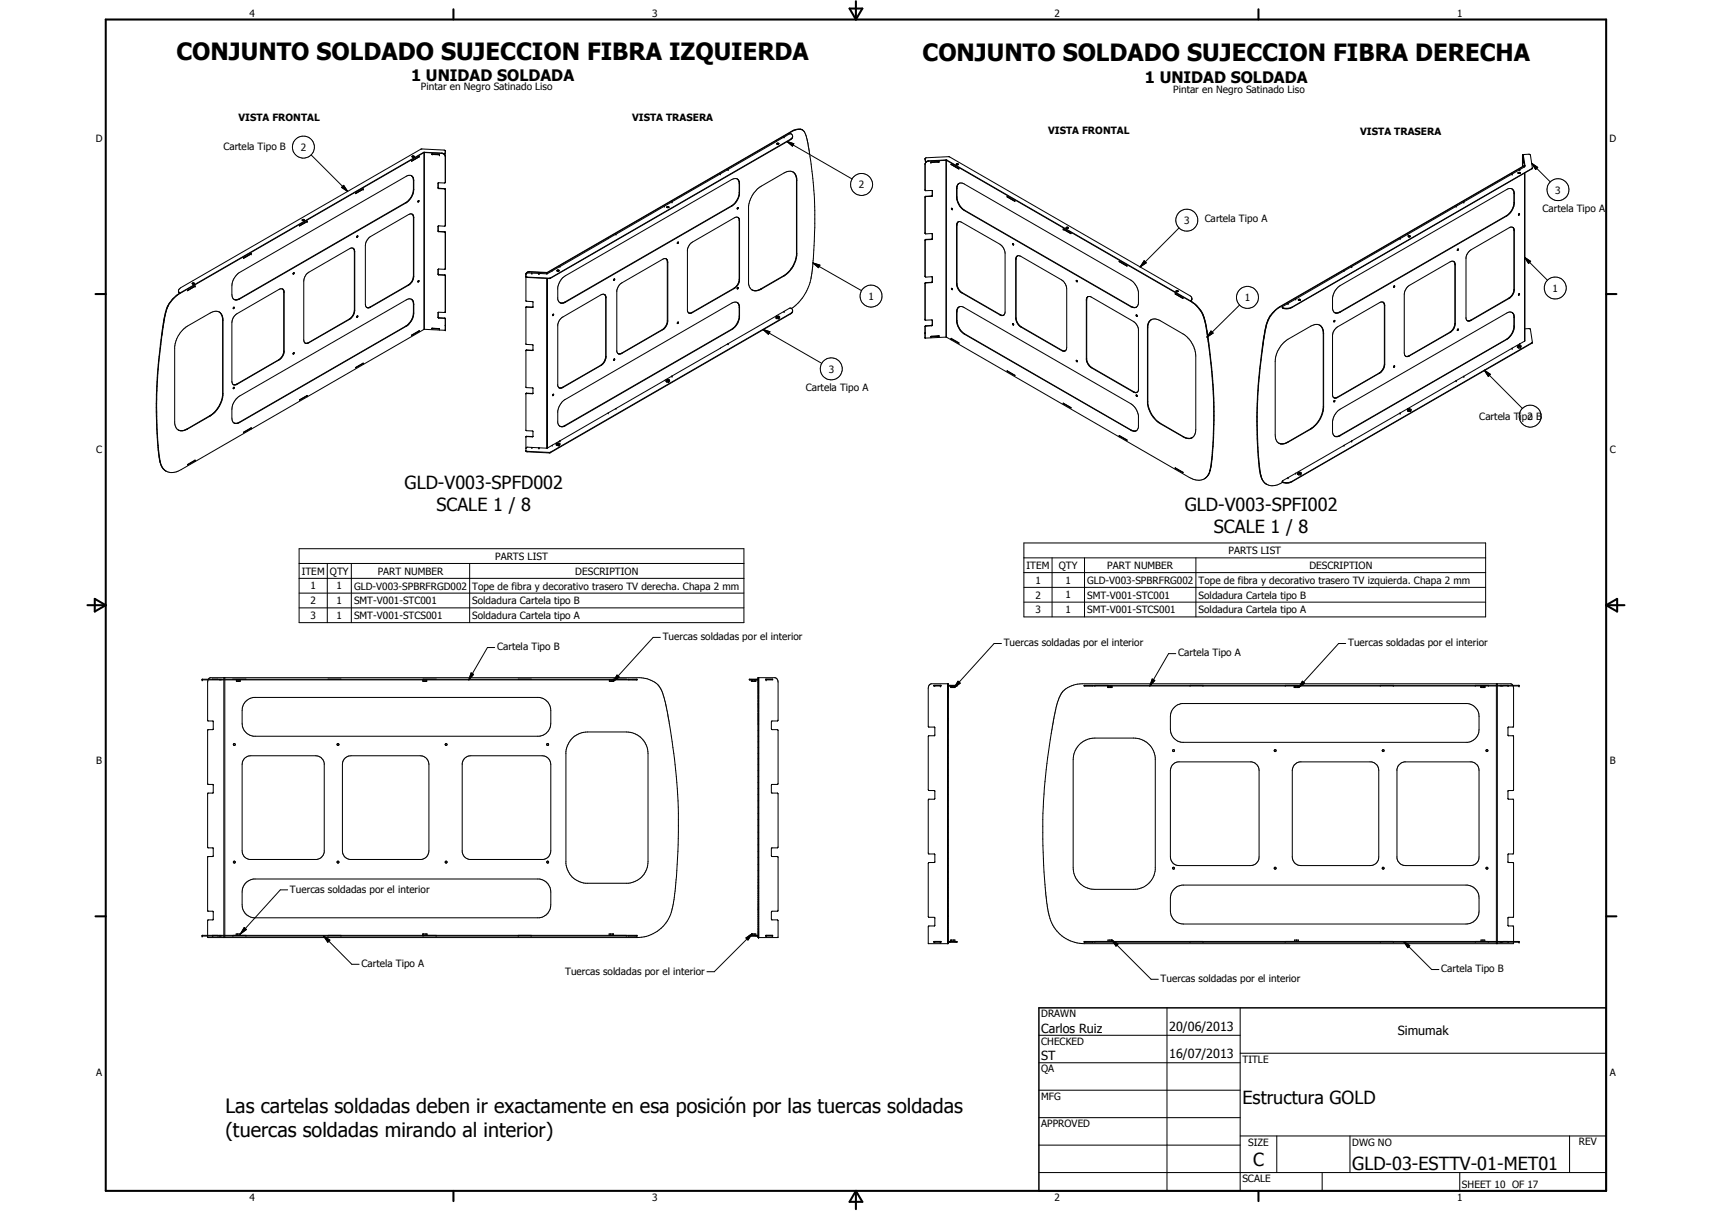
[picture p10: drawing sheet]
<svg xmlns="http://www.w3.org/2000/svg" width="594mm" height="420mm" viewBox="0 0 594 420" stroke-linecap="round" stroke-linejoin="round" font-family="sans-serif">
<defs><g id="words">
<g font-size="8.2">
<text x="61.2" y="20.7">CONJUNTO SOLDADO SUJECCION FIBRA IZQUIERDA</text>
<text x="320.1" y="21.3">CONJUNTO SOLDADO SUJECCION FIBRA DERECHA</text>
</g>
<g font-size="6.9">
<text x="78.2" y="386.3">Las cartelas soldadas deben ir exactamente en esa posición por las tuercas soldadas</text>
<text x="78.2" y="394.5">(tuercas soldadas mirando al interior)</text>
</g>
<g font-size="6.3">
<text x="140.4" y="169.7">GLD-V003-SPFD002</text>
<text x="151.5" y="177.2">SCALE 1 / 8</text>
<text x="411.1" y="177.3">GLD-V003-SPFI002</text>
<text x="421.2" y="184.8">SCALE 1 / 8</text>
<text x="431.1" y="383.1">Estructura GOLD</text>
<text x="434.8" y="404.7">C</text>
<text x="469.2" y="406">GLD-03-ESTTV-01-MET01</text>
</g>
<g font-size="5.5">
<text x="142.7" y="28">1 UNIDAD SOLDADA</text>
<text x="397.3" y="28.7">1 UNIDAD SOLDADA</text>
</g>
<g font-size="4.4">
<text x="361.3" y="358.4">Carlos Ruiz</text>
<text x="405.7" y="357.7">20/06/2013</text>
<text x="485" y="359.2">Simumak</text>
<text x="361.3" y="367.9">ST</text>
<text x="405.7" y="367.2">16/07/2013</text>
</g>
<g font-size="3.5">
<text x="86.6" y="5.8">4</text>
<text x="226.3" y="5.8">3</text>
<text x="365.9" y="5.8">2</text>
<text x="505.6" y="5.8">1</text>
<text x="146.1" y="31.4">Pintar en Negro Satinado Liso</text>
<text x="407.1" y="32.3">Pintar en Negro Satinado Liso</text>
<text x="82.7" y="42">VISTA FRONTAL</text>
<text x="219.3" y="42.1">VISTA TRASERA</text>
<text x="363.7" y="46.5">VISTA FRONTAL</text>
<text x="472" y="47">VISTA TRASERA</text>
<text x="33.3" y="49.4">D</text>
<text x="77.5" y="52.2">Cartela Tipo B</text>
<text x="104.4" y="52.4">2</text>
<text x="558.5" y="49.4">D</text>
<text x="298" y="65.3">2</text>
<text x="539.7" y="67.1">3</text>
<text x="410.9" y="77.7">3</text>
<text x="418" y="76.9">Cartela Tipo A</text>
<text x="535.2" y="73.4">Cartela Tipo A</text>
<text x="538.7" y="101.2">1</text>
<text x="301.3" y="104.1">1</text>
<text x="431.9" y="104.5">1</text>
<text x="287.6" y="129.3">3</text>
<text x="279.6" y="135.6">Cartela Tipo A</text>
<text x="513.3" y="145.6">Cartela Tipo B</text>
<text x="530" y="145.7">2</text>
<text x="33.4" y="157.3">C</text>
<text x="558.6" y="157.3">C</text>
<text x="171.9" y="194.3">PARTS LIST</text>
<text x="356.2" y="197.4">ITEM</text>
<text x="367.4" y="197.4">QTY</text>
<text x="384.3" y="197.4">PART NUMBER</text>
<text x="426.3" y="192.3">PARTS LIST</text>
<text x="454.4" y="197.4">DESCRIPTION</text>
<text x="104.7" y="199.3">ITEM</text>
<text x="114.5" y="199.4">QTY</text>
<text x="131.1" y="199.3">PART NUMBER</text>
<text x="199.6" y="199.4">DESCRIPTION</text>
<text x="359.3" y="202.5">1</text>
<text x="369.8" y="202.5">1</text>
<text x="377.2" y="202.5">GLD-V003-SPBRFRG002</text>
<text x="415.9" y="202.6">Tope de fibra y decorativo trasero TV izquierda. Chapa 2 mm</text>
<text x="107.7" y="204.5">1</text>
<text x="107.7" y="209.7">2</text>
<text x="116.8" y="204.5">1</text>
<text x="116.8" y="209.6">1</text>
<text x="122.8" y="204.6">GLD-V003-SPBRFRGD002</text>
<text x="122.8" y="209.7">SMT-V001-STC001</text>
<text x="163.9" y="204.6">Tope de fibra y decorativo trasero TV derecha. Chapa 2 mm</text>
<text x="163.9" y="209.7">Soldadura Cartela tipo B</text>
<text x="359.3" y="207.7">2</text>
<text x="369.8" y="207.6">1</text>
<text x="377.2" y="207.7">SMT-V001-STC001</text>
<text x="415.9" y="207.7">Soldadura Cartela tipo B</text>
<text x="107.7" y="214.8">3</text>
<text x="116.8" y="214.8">1</text>
<text x="122.8" y="214.8">SMT-V001-STCS001</text>
<text x="163.9" y="214.8">Soldadura Cartela tipo A</text>
<text x="359.3" y="212.8">3</text>
<text x="369.8" y="212.8">1</text>
<text x="377.2" y="212.8">SMT-V001-STCS001</text>
<text x="415.9" y="212.8">Soldadura Cartela tipo A</text>
<text x="172.5" y="225.6">Cartela Tipo B</text>
<text x="230" y="222.1">Tuercas soldadas por el interior</text>
<text x="348.3" y="224.2">Tuercas soldadas por el interior</text>
<text x="408.8" y="227.8">Cartela Tipo A</text>
<text x="467.8" y="224.2">Tuercas soldadas por el interior</text>
<text x="33.4" y="265.2">B</text>
<text x="558.6" y="265.2">B</text>
<text x="100.6" y="309.7">Tuercas soldadas por el interior</text>
<text x="125.4" y="335.5">Cartela Tipo A</text>
<text x="196.1" y="338.1">Tuercas soldadas por el interior</text>
<text x="402.8" y="340.7">Tuercas soldadas por el interior</text>
<text x="500.1" y="337.4">Cartela Tipo B</text>
<text x="361.3" y="353">DRAWN</text>
<text x="361.3" y="362.5">CHECKED</text>
<text x="431.1" y="368.7">TITLE</text>
<text x="33.4" y="373.2">A</text>
<text x="361.3" y="372.1">QA</text>
<text x="558.6" y="373.2">A</text>
<text x="361.3" y="381.6">MFG</text>
<text x="361.3" y="391.1">APPROVED</text>
<text x="433.1" y="397.5">SIZE</text>
<text x="469.2" y="397.5">DWG NO</text>
<text x="547.9" y="397.4">REV</text>
<text x="431.1" y="410.2">SCALE</text>
<text x="507.3" y="412.3">SHEET 10 OF 17</text>
<text x="86.6" y="416.7">4</text>
<text x="226.3" y="416.7">3</text>
<text x="365.9" y="416.7">2</text>
<text x="505.6" y="416.7">1</text>
</g>
</g></defs>
<g fill="none" stroke="#000" stroke-width=".35">
<path d="M107.9 53.7l12.7 12.7M142.8 55.8l2.7-1.5zM143 54.4h.7M143 54.4l.2-.3h.4l.1 .3M143.2 54.5h.3M145.5 54.4h.1M147 52.9l.1 .1M147 52.9l-84.7 48.9M147.1 53v61.3M147.1 53l-84.7 48.9M147.3 52.9l6 .3M147.3 52.9v61.4"/>
<path d="M147.3 52.9l-.2 .1M147.3 52.8l6 .3M147.3 52.8v.1M147.3 52.8l-.3 .1M149.9 53.5l.1 .1M152.4 53.5v.1M152.4 53.6h.1M152.5 53.6l-2.6-.2 .1 .2M152.5 53.6h-2.5M153.3 53.1l.9 .4M153.3 53.2l.9 .4 .3 .7M153.3 53.1v.1"/>
<path d="M154.2 53.5l.4 .7M154.4 53.3l-.2 .2M154.4 53.4l.2-1.1-.5-.2-8.1-.3-83.4 48.1a1.07 1.07 0 0 0-.3 1.7M154.4 53.4l-.1 .2M154.5 54.3v9M154.6 54.2v9l-.3 .3h-2.2M154.6 54.2l-.1 .1M154.6 52.4l-.2 1M269.4 49.1l-55.7 32.1M269.4 49.1h.1M269.5 49.9h.7M269.6 49.9l.3-.3 .3 .3"/>
<path d="M269.6 49.9l.4 .1M269.7 50h.4M270.2 49.9l-.2 .1M272.1 47.5l-2.7 1.6M272.1 47.6l1.8-1.1a1.02 1.02 0 0 1 1.2 .8 1.02 1.02 0 0 1-.8 1.2M272.1 47.5v.1M273 49.1l2.5 .8-.5 .8zM273 49.1l22.7 13M274.3 48.3v.2M274.3 48.5l-83.3 48.1M274.3 48.3l-83.3 48.1M274.6 45.6l.1 .1"/>
<path d="M274.6 45.6l-84.7 48.9M274.7 45.7l-84.7 48.9M275 47.4l-.7 .9M275.2 59.6l.3 .3M275.2 59.7a3.3 3.3 0 0 0-3.1 .3l-7.9 4.6a9.6 9.6 0 0 0-4.4 7.2v26.5a2.75 2.75 0 0 0 1.5 2.5M275.4 59.9l.6 .6 .5 1.6v26.5a9.8 9.8 0 0 1-4.4 7.1M278.3 45l-1.9-.1-1.8 .7M278.3 45l.8 .6 .4 .9 .9 3.3a158.1 158.1 0 0 1 2.3 23.3v5.9l-.5 10.8a26.3 26.3 0 0 1-3.4 13.1 15.1 15.1 0 0 1-4.1 4.1M278.3 45a4.3 4.3 0 0 0-3.6 .7M278.3 45l.2 .1M321 56.9v9.1l.2 .2M321 55.1l.2 .9"/>
<path d="M321.1 56l-.1-1 .5-.3 8-.3 83.4 48.2a1.15 1.15 0 0 1 .4 1.9M321.1 56l.2 .3M321.2 56l.2 .1M321.2 56.3l-.2 .7M321.4 56.1l-.2 .2M322.3 55.8l-.9 .3M322.3 55.9l-.9 .4-.4 .5M322.3 55.8v.1M323.4 56.2l2.4-.2-.3 .3M323.4 56.2h.1M323.4 56.2l-.4 .2 2.5-.1M325.5 56.1h.3"/>
<path d="M325.5 56.1v.2M325.5 56.1l-2.5 .2M328.2 55.5l-5.9 .3M328.2 55.5v61.5M328.2 55.5h.3M328.4 55.6l-6.1 .3M328.4 55.6v61.4M328.4 55.6l84.7 49M328.5 55.5l-.1 .1M328.5 55.5l84.8 49M330.1 56.9l2.6 1.7zM331.8 57.1h.7"/>
<path d="M332 57.1v.1M332 57.1h.4M332.4 57.1v.1M528.4 53.7l.2 .1M528.4 53.7l-.1 4.1M528.4 53.7l-.1 .1M528.4 53.7v.2M528.4 53.9h.2M528.4 53.9l.5 3.5M528.5 54.9h.1M528.5 54.9v-.2l.2 1.6M528.6 53.8l1.9-.3 .5 .2 .7 4.5"/>
<path d="M528.6 53.8v.1M528.6 53.9l.6 3.5M528.7 56.3v.2v-.2M528.7 56.2v.1M528.7 56.3h.1M528.9 57.4l.1 .1M528.9 57.4l-84.7 48.9M528.9 57.4h.1M528.9 57.4h.3M529 57.9l-23.7 13.7M529 57.9h.1M529 57.5v.4"/>
<path d="M529 57.5l-84.7 48.9M529.2 57.4l-.2 .1M529.2 57.4l-.2 .5M531.5 56.6l2.1 1.5-.7 .7zM531.5 56.6l6.5 6.5M531.6 58.5v.1M531.6 58.5l-83.3 48.1M531.6 58.6l-83.3 48.1M531.7 58.3l-.1 .3M531.7 58.2l-.1 .3M103.9 78.2l2.7-1.5zM104.9 76.4h.7"/>
<path d="M105 76.5h.1M105.1 76.4l-.1 .1M105.1 76.4h.3M105.4 76.4v.1M105.4 76.5h.1M105.6 76.4l-.2-.3-.5 .1v.3h.5M105.6 76.4l-.2 .1M118.5 65l.7-.7 1.4 2.1zM119.2 64.3l1.4 2.1-2.1-1.4zM123.4 67l2.6-1.5zM140.8 70.3l.2 .1M140.8 70.3l-57.8 33.4"/>
<path d="M141 70.4l-57.9 33.4M143 61.1l.5 1.5M143 74.3l-1.2 .1-13.2 7.7a4.2 4.2 0 0 0-1.8 3v20.5l.4 1.1M143 74.3l.2 .1M143 74.3l.4 .4 .2 .8M143.3 74.6l.2 .8M143.5 65.7a5.8 5.8 0 0 1-2.7 4.6M143.5 65.7l.1 .1M143.5 62.6l.1 .1M143.5 62.6v3.1M143.5 75.4v20.4M143.5 75.4l.1 .1"/>
<path d="M143.6 65.8a5.9 5.9 0 0 1-2.6 4.6M143.6 62.7a1.6 1.6 0 0 0-.8-1.7 1.6 1.6 0 0 0-1.8 .2l-57.9 33.3a6 6 0 0 0-2.6 4.6l.1 3.8 .3 .8 .5 .3M143.6 62.7v3.1M143.6 75.5v20.4M145.2 69.6l-.2 .4M145.2 69.6l.1 .4h-.3M152 63.5v1.7M152 78.5v1.7M152 65.2l.3 .2M152.1 63.5v1.7M152.1 78.5v1.7l.2 .1M152.1 65.2l.2 .1"/>
<path d="M152.1 65.1l-.1 .1M152.1 63.5l-.1 .1M152.3 65.3v.1M152.3 65.3l2 .1M152.3 65.4l2 .1M154.3 65.5l.2 .2M154.3 65.4l.3 .3M154.3 65.4v.1M154.5 65.7l.1 12.4M154.6 65.7v12.5M154.6 78.2l-.3 .3-2.1-.1-.2 .2M154.6 65.7h-.1"/>
<path d="M231.4 71.9h.7M231.4 71.9l.4-.3 .3 .3M231.5 71.9h.6M231.5 71.9h-.1M231.6 72.1h.3M253.8 71.4a6.1 6.1 0 0 0 2.7-4.2v-3.8a1.48 1.48 0 0 0-.9-1.4 1.48 1.48 0 0 0-1.6 .3l-57.8 33.4a5.9 5.9 0 0 0-2.7 4.2l.1 4.1 .6 .9M253.8 71.4l.2 .1M253.8 71.4l-57.8 33.4M254 71.5l-57.8 33.4M255.8 62.1l.8 1v4.2a5.8 5.8 0 0 1-2.6 4.2M256.1 72l-.3 .4M256.1 72h.1"/>
<path d="M256.1 75.4l.4 .8v21l-.6 1.6-1.2 1.2M256.1 72l.1 .3-.4 .1M256.5 63.8h.1M256.5 66.8l.1 .1M256.5 76.5l.1 .1M275.7 60.1l.7 1.9v26.5a9.9 9.9 0 0 1-4.4 7.1M276.4 62.5h.1M321 68.2v12.8M321.1 68.3l-.1 .2M321.2 66.2h.1M321.3 68.1v.1M321.3 68.1l-.3 .1"/>
<path d="M321.3 66.2l2.2 .1M321.3 68.2l-.2 .1M323.3 68v.1M323.3 68l-2 .1M323.3 68.1l-2 .1M323.5 68l-.2 .1M323.5 68h.1M323.5 67.8v.1M323.5 66.3v1.6l-.2 .1M323.5 67.9v.1M323.5 66.3v1.6M330.2 72.3v.2l.3 .2"/>
<path d="M330.2 72.3h.1M330.3 72.3l.2 .4M331.9 65.4v3.1M331.9 78.1v20.5M331.9 68.5a6.2 6.2 0 0 0 2.7 4.5M332.1 65.3l-.2 .1M332.1 68.4l-.2 .1M332.1 78.1h-.2M332.4 77.1l-.3 .7v21l.6 1.6 1.1 1.1M332.4 77l.6-.1 .7 .2 13.3 7.7a4.1 4.1 0 0 1 1.8 3v20.4l-.5 1.1M332.5 77l-.6 1.1M332.6 63.8l-.5 1.1v3.8l.5 1.7a5.5 5.5 0 0 0 2.1 2.5"/>
<path d="M332.6 63.8l.5-.3 1.2 .2 58.1 33.5a6.2 6.2 0 0 1 2.6 4.2v4.2l-.6 .9M332.6 63.8l-.5 .6-.2 1M332.8 63.6l-.2 .2M334.6 73l57.8 33.4M334.7 72.9l57.9 33.4M334.7 72.9l-.1 .1M349.5 68.2l2.7 1.6zM349.5 68.3h.1M369 79.4l2.6 1.7zM370 79.1a.34 .34 0 0 1 .3-.3 .34 .34 0 0 1 .4 .3M370 79.1l.5 .1M370.2 79l.5 .1"/>
<path d="M370.2 79.1l-.1 .1M370.5 79.1h-.5M370.5 79.1h.1M370.5 79.1v.1M370.7 79.1l-.2 .1M409.1 79.1l-13.5 13.5M505.3 71.6h.1M505.3 71.6l-16.8 9.7M522.7 74.8l-57.8 33.4M522.7 74.8l.2 .1M522.9 74.9l-57.9 33.4M524.8 65.7l-.5-.3-1.2 .2-58.1 33.5a6 6 0 0 0-2.6 4.2v3.8a1.58 1.58 0 0 0 .9 1.5 1.58 1.58 0 0 0 1.7-.3"/>
<path d="M524.8 65.7l.5 .6 .2 .6v3.8a5.8 5.8 0 0 1-2.6 4.2M524.8 65.7l.2 .1M524.9 78.9l.6 .9v21l-.6 1.6-1.2 1.1M524.9 78.9l-1.2 .1-13.2 7.7a4 4 0 0 0-1.8 2.7v21l.4 .9M524.9 78.9l.3 .2M525 65.9l.3 .9v3.9a5.8 5.8 0 0 1-2.6 4.1M525.2 79.2l.1 21.5a3.8 3.8 0 0 1-1.7 2.7M525.3 67.2l.2 .1M525.3 70.3l.2 .1M525.3 80l.2 .1M526.8 60.1l.4-.3 .3 .3M526.8 60.1h.7"/>
<path d="M526.9 74.6l.1 .1M527 60.2h.4M527 74.7h.1M527.2 74.2l-.3 .4M527.2 74.2l-.2 .5M529 60.1v58.3M529.2 60v58.2l-40.7 23.6M66.7 98.4h.7M66.7 98.4l.2 .2M66.7 98.4l.2-.2 .5 .2M66.9 98.5v.1M66.9 98.4v.1"/>
<path d="M66.9 98.4l.4 .2M67.3 98.5l-.4 .1M67.4 98.4l-.1 .1M67.7 99.3l-2.6 1.5M84.5 89.5l2.7-1.6-2.7 1.8zM87.2 88.1l-2.7 1.5M101.9 94.6l.1 .1M101.9 94.6l-.1 .5M101.9 94.6h.1M102 94.7l-.3 .3M102 94.6l.1 .1M102.1 94.7l-.3 .4"/>
<path d="M122.5 86.1l-1.2 .2-14.1 8.1a4.2 4.2 0 0 0-1.8 3.1v20.4l.4 1.1M122.5 86.1l.3 .3M122.5 86.1l.4 .4 .2 .8M122.8 86.4l.2 .8M123 87.2v20.4M123 87.2l.1 .1M123.1 87.3v20.4M124 81.8l-.2 .5M124 81.8l.1 .4h-.3M124 81.8l-.2 .4M141.7 98.8l-13.3 7.7M141.7 98.8l.1 .1"/>
<path d="M141.8 98.9l-13.2 7.7M143.5 95.8l.1 .1M143.5 95.8a3.7 3.7 0 0 1-1.8 3M143.6 95.9a3.7 3.7 0 0 1-1.8 3M145.2 97.3l-.2 .5M145.2 97.3l.1 .4-.3 .1M152 93.5v1.7M152 95.2l.3 .2M152 80.2l.3 .2M152.1 93.5v1.6M152.1 95.1l.2 .2M152.1 93.5h-.1"/>
<path d="M152.1 95l-.1 .2M152.1 80.1l-.1 .1M152.3 80.3v.1M152.3 95.3v.1M152.3 80.3l2 .1M152.3 95.3l2 .1M152.3 95.4l2 .1M152.3 80.4l2 .1M154.3 95.5l.2 .2M154.3 80.5l.2 .2M154.3 80.4l.2 .1M154.3 95.4l.3 .2"/>
<path d="M154.3 95.4v.1M154.3 80.4v.1M154.5 80.5h.1M154.5 80.5l.1 .1M154.5 80.7l.1 12.4M154.5 95.7v12.5M154.6 95.6l-.1 .1M154.6 80.6v12.6M154.6 95.6v12.5M154.6 93.2l-.3 .2-2.2 .1M154.6 80.6l-.1 .1M182.4 95.9l.1 .1"/>
<path d="M182.5 96.1v8.3l2.4 .3v1.9l-.2 .1M182.5 96.1l.4 .2M182.5 96l.4 .1M182.9 96.1v.2M182.9 96.3l7.7 .3M182.9 96.1l7.7 .4M183.7 94.2l-.7 .2a1.02 1.02 0 0 0-.5 1.3M183.7 94.4l6 .3M183.7 94.2l6 .3M183.7 94.4l-1 .3M183.7 94.2v.2M184.6 94.7h.1"/>
<path d="M184.6 94.7l2.5 .2M184.6 94.7l-1.9 .1-.2 1.3M187 94.9l2.7 .1M189.7 94.7v.3M189.7 96.6v58.9M189.7 94.5v.2M189.7 94.5h.2M189.9 94.5l.1 .1M189.9 94.6l-.1 .1M190 94.6l-.3 .1M190 94.6v.4M190 96.6v58.8"/>
<path d="M190 95h-.3M190.6 96.5v.1M191 96.4v.2M191 96.6h-.4M191 96.4l-.4 .1M193.3 94h.7M193.3 94l.3-.4 .4 .4M193.5 94v.1M193.5 94h.3M193.8 94v.1M194.3 92.5l-4.3 2.5M194.3 92.5h.1"/>
<path d="M211.1 82.8h.1M211.1 82.8l-16.8 9.7M213.2 96.8l.1 .3-.4 .1M213.2 96.8l-.3 .4M213.7 81.2l-2.6 1.6M231.3 89.9l-.6-.2-.8 .3-14.1 8.1a4.1 4.1 0 0 0-1.8 2.8v21l.5 .8M231.3 89.9l.3 .7v21a4 4 0 0 1-1.8 2.7M231.3 89.9l.4 1.1M231.6 90.9l.1 .1M231.7 91v20.4M235.1 84.1l.3-.1-.2 .5zM235.3 84l-.3 .4"/>
<path d="M254.7 100l-14.5 8.4M254.7 100l.1 .1M256.1 99.7l-.3 .5M256.1 99.7h.1M256.1 99.7v.5h-.3M256.5 96.9l.1 .1M272 95.6l-8 4.6M272 95.6l.1 .1M272.1 95.7l-7.9 4.6M276.4 88l.1 .1M282.1 91.2l2.4 .8-.5 .9zM282.1 91.2l16.9 9.6"/>
<path d="M321 83.3v12.7M321 95.8v.1M321 80.9v.1M321 98.2v12.8M321 81l.1 .1M321 96l.1 .1M321.1 81.1l.1 .1M321.1 96.1h.1M321.1 98.2l-.1 .2M321.2 98.2h.1M321.2 81.2h.1M321.2 83.2h-.1"/>
<path d="M321.2 83.2h.1M321.2 96.1h.1M321.2 98.2h-.1M321.3 83.1v.1M321.3 98v.2M321.3 98l-.3 .2M321.3 83.1l-.3 .3M321.3 81.2l2-.2 .2 .2M321.3 96.1h2.2M323.3 98h.1M323.3 83v.1M323.3 98h-2"/>
<path d="M323.3 83l-2 .1M323.3 83.1l-2 .1M323.3 98l-2 .2M323.5 81.2v1.6l-.2 .2M323.5 96.1v1.7l-.2 .2M323.5 96.1v1.7M323.5 97.7v.1M323.5 82.8h.1M323.5 81.2h.1M323.5 82.8l-.2 .3M323.5 97.8l-.2 .2M323.5 81.2v1.6"/>
<path d="M331.9 98.6a4.2 4.2 0 0 0 1.8 3M332.1 98.5l-.2 .1M351.5 84.5l.2 .5M351.5 84.5l-.1 .3 .3 .2M352.6 89.9v20.4M352.6 89.9l-.1 .1M352.9 88.9l.6-.2 .7 .2 14.2 8.2 1.3 1.5 .5 1.6v20.4a1.1 1.1 0 0 1-.6 1.1 1.1 1.1 0 0 1-1.2-.1M352.9 88.9l-.4 .8v21a4.3 4.3 0 0 0 1.7 2.8M352.9 88.9l-.3 1M353.1 88.8l-.2 .1M373.5 97.3l.3 .4M373.5 97.3v.2l.3 .2"/>
<path d="M373.6 97.3l.2 .4M388.4 90.6l2.7 1.7-2.7-1.5zM388.4 90.8l2.7 1.5M397 90.5l.8 .7-2.2 1.4zM466.4 94v.1M466.4 94l-16.8 9.8M483.9 99.2l-.3 .4M483.9 99.2v.3l-.3 .1M485.9 82.8h.1M485.9 82.8l-19.5 11.2M488.5 81.3h.1M488.5 81.3l-2.6 1.5"/>
<path d="M488.7 82.1l.2-.3 .5 .3M488.7 82.1l.5 .1M488.7 82.1h.7M488.9 82.1l-.1 .1M488.9 82l.3 .2M488.9 82v.1M489.4 82.1l-.2 .1M504.6 90.8l-.7-.2-.7 .2-14.1 8.2-1.3 1.5-.5 1.6v20.4l.2 .7 .4 .5M504.6 90.8l.4 1.1M504.6 90.8l.1 .1M504.7 91l.2 .8M504.9 91.8v20.4"/>
<path d="M504.9 91.8l.1 .1M505 91.9v20.4M505.9 86.4l-.2 .5M505.9 86.4h.1M506 86.4l-.3 .4M506 86.4h.1M506 86.4v.4l-.3 .1M529 89.3l2.1 1.4-.7 .7zM529 89.3l8 7.9M59.2 104.6a18.4 18.4 0 0 0-2.7 8.6l-1.7 14.9a167.5 167.5 0 0 0 .1 27.7l.7 4.7M59.2 104.6l.1 .1M61.9 100.9l.4 .9"/>
<path d="M62.3 101.8l-1.4 1-1.7 1.8M62.3 101.8l.1 .1M62.3 101.6l.1 .1M62.3 101.6v.2M62.4 101.9a12.9 12.9 0 0 0-5.6 10.3l-.5 4a189.7 189.7 0 0 0-1.9 20.8l.1 11.9 .5 7 .7 4.7M65.1 100.7l2.6-1.5zM76 108.2l.3 .3M76.3 108.5l.3 .2M76.4 108.5a2.92 2.92 0 0 0-3.4 .1l-8 4.6a9.8 9.8 0 0 0-4.4 7.1v26.5a2.62 2.62 0 0 0 1.5 2.5 2.62 2.62 0 0 0 2.9-.4M76.6 108.7l.7 1.9v26.5a9.7 9.7 0 0 1-4.5 7.1M76.6 108.7l.8 2v26.5a9.8 9.8 0 0 1-4.4 7.1M77.3 111l.1 .1"/>
<path d="M81.2 106.6l-.3 .4M81.2 106.6v.3l-.3 .2M81.2 106.6l-.3 .5M83 103.7l.1 .1M83 103.7l-1.6 .3M83.1 103.8l-1.2 .3-.7-.2M98 100.2l-1.2 .2-15.1 8.8a3.9 3.9 0 0 0-1.2 2.7v20.4l.1 .8 .5 .4M98 100.2l.5 .9v21a4 4 0 0 1-1.8 2.7M98 100.2l.6 .9v21.1l-.6 1.5-1.2 1.2M98.5 101.3l.1 .1M107.1 118.9h.1M107.1 118.9l-1.2 .1"/>
<path d="M107.2 118.9l-.8 .3-.6-.2M121.2 110.7l-14.1 8.2M121.2 110.7l.1 .1M121.3 110.8l-14.1 8.1M123 107.6l.1 .1M123 107.6l-.5 1.6-1.3 1.5M123.1 107.7a4.1 4.1 0 0 1-1.8 3.1M123.8 110h.1M124 109.6l-.2 .4M124 109.6l.1 .4h-.3M127.2 106.7l.2 .1M128.4 106.5l.2 .1"/>
<path d="M128.4 106.5l-.7 .3M128.6 106.6l-.8 .2-.6-.1M140.8 113.2h.2M140.8 113.2l-57.8 33.3M141 113.2l-57.9 33.4M142.7 103.8l-.8-.1-.6 .2-58.2 33.5a5.8 5.8 0 0 0-2.6 4.6v3.1a1.52 1.52 0 0 0 .7 1.7 1.52 1.52 0 0 0 1.8-.3M142.7 103.8l.7 .8 .2 1M142.7 103.8l.6 .7 .2 1M142.8 116.2l2.7-1.5zM143.5 108.5l-.1 .4a5.7 5.7 0 0 1-2.6 4.3M143.5 108.5l.1 .1M143.5 105.5l.1 .1"/>
<path d="M143.5 105.5v3M143.6 108.6a5.9 5.9 0 0 1-2.6 4.6M143.6 105.6v3M145.5 114.9h.1M147.1 114.3l-84.2 48.6a4.3 4.3 0 0 1-7.1-1.8l-.1-.5M147.3 114.3l7.2 .3M147.3 114.3h-.2M149.9 113.9l.1 .1M149.9 113.9l2.6 .1M150 114h2.5M152 108.5v1.7M152 110.2h.1"/>
<path d="M152.1 108.4l-.1 .1M152.1 108.5v1.6l.2 .1M152.1 110l-.1 .2M152.1 110.2v.1M152.1 110.3l.2 .1M152.3 110.2v.2M152.3 110.2l2 .2M152.3 110.4h2M154.3 110.4l.2 .3M154.3 110.4l.3 .1M154.3 110.4h.1M154.5 110.7v3.9"/>
<path d="M154.6 108.1l-.3 .3h-2.2M154.6 110.5l-.1 4.1M154.6 110.5l-.1 .2M154.6 108.1l-.1 .1M182.5 106.6v12.8l2.4 .3v1.8l-.2 .1M182.5 106.6v.1M182.7 106.6h-.2M182.7 106.6l2 .1M182.7 106.5l-.2 .1M182.7 106.5v.1M182.7 106.5l2 .1M184.7 106.6v.1"/>
<path d="M184.9 106.4l-.2 .2M192 109l-.2 .5 .3-.4M192 109h.1M192 109l-.2 .4M192.1 109v.1M196 104.8l.2 .1M196 104.8l-1.2 .4-.6-.2M196.2 104.9l-1 .3-1-.3M209.7 102.2l-1.1 .1-13.5 7.8-1.3 1.7-.3 .9v21l.6 .9M209.7 102.2l.6 .8v21a3.9 3.9 0 0 1-1.7 2.8M209.7 102.2l.3 .2M210 102.5l.2 .8"/>
<path d="M210.2 103.3v20.7l-.6 1.6-1.2 1.1M210.2 103.3h.1M229.8 114.3l-14.1 8.3M229.8 114.3l.1 .1M229.9 114.4l-14.1 8.2M231.6 111.3l.1 .1M231.7 111.4l-.1 .9a3.5 3.5 0 0 1-1.7 2.1M235.3 111.8l.1 .3-.4 .1M235.3 111.8l-.3 .4M240.2 108.4l-1.2 .2M240.2 108.4l.1 .1M253.8 114.3h.2"/>
<path d="M253.8 114.3l-57.8 33.3M254 114.3l-57.8 33.4M254.8 100.1l1.2-1.2 .6-1.6v-21a1.05 1.05 0 0 0-.6-.9 1.05 1.05 0 0 0-1.2 .2l-14.5 8.4a3.9 3.9 0 0 0-1.8 2.7v21a1.03 1.03 0 0 0 .7 1 1.03 1.03 0 0 0 1.1-.2M254.8 100.1l-14.5 8.4M255.8 104.9l.7 1.3v3.9l-.3 1.2a5.7 5.7 0 0 1-2.4 3M256 105l-1.1-.2-.9 .4-57.8 33.4a5.4 5.4 0 0 0-2.7 4.1l.1 4.2 .8 1.1M256.2 105.2l.4 1.1v3.9a5.8 5.8 0 0 1-2.6 4.1M256.5 106.6l.1 .1M256.5 109.7l.1 .1M260.9 100.6l.4 .1M264 100.2l-1.6 .6-1.1-.1M264 100.2l.2 .1"/>
<path d="M264.2 100.3l-1.4 .5h-1.5M264.7 114.3l2.5 .8-.5 .9zM264.7 114.3l20.5 11.8M269.3 110l.3 .6M269.3 110l.3 .3M269.4 109.6h.1M269.4 109.6l-38.9 22.4M269.6 110.3h.6M269.6 110.6h.6M269.6 110.3v.3M269.7 109.9l.4 .1zM270.1 110.6h.1"/>
<path d="M270.2 110.3v.3M270.3 110.5h.1M270.3 110.5l-.1 .1M270.5 109.9l-.2 .6M270.5 109.9l-.3-.3h-.6l-.3 .4M270.5 109.9l-.3 .4M274.3 108.9l-83.3 48.2M274.3 108.8l-83.3 48.1M274.3 108.8v.1M274.7 107h-.8l-4.5 2.6M274.7 107a1.13 1.13 0 0 1-.4 1.9M275 107.8l-.7 1"/>
<path d="M321 113.2l.1 4.1 7.1-.3M321 110.8v.1M321 117.1v.1M321 111l.2 .1M321 117.3h.1M321.2 113.2h-.1M321.2 113.2h.1M321.2 111.1h.1M321.3 113l-.3 .3M321.3 113v.2M321.3 111.1h2.2M323 116.7l2.8-.2-.3 .2"/>
<path d="M323 116.7h2.5M323.3 112.9v.1M323.3 112.9l-2 .1M323.3 113l-2 .2M323.5 111.1v1.7l-.2 .1M323.5 112.7v.1M323.5 111.1v1.7M323.5 112.8l-.2 .2M325.5 116.6l-2.5 .1M325.5 116.6v.1M325.8 116.6h-.3M328.2 117h.2"/>
<path d="M328.4 117l84.3 48.7a4.5 4.5 0 0 0 7.2-2.5M330.1 117.4l2.6 1.5v.2zM330.2 100l.1 .5h.2M330.2 100h.1M330.3 100l.2 .5M331.9 108.2v3.1M331.9 108.2a1.63 1.63 0 0 1 .8-1.7 1.63 1.63 0 0 1 1.9 .2l57.8 33.4a6 6 0 0 1 2.6 4.2v3.8a1.48 1.48 0 0 1-.8 1.4 1.48 1.48 0 0 1-1.6-.3M331.9 111.3a5.9 5.9 0 0 0 2.7 4.6M332.1 108.2h-.2M332.1 111.3h-.2M332.8 106.5l-.4 .4-.3 .9v3.8a6.1 6.1 0 0 0 2.6 4.2M333.7 101.6l13.3 7.7"/>
<path d="M333.8 101.5l13.3 7.7M333.8 101.5l-.1 .1M334.6 115.9l57.8 33.4M334.7 115.8l57.9 33.4M334.7 115.8l-.1 .1M347 109.3l.7 .2 .6-.2M347.1 109.2l1.2 .1M347.1 109.2l-.1 .1M351.5 112.3l.2 .4M351.5 112.3l-.1 .2 .3 .2M352.6 110.3a3.8 3.8 0 0 0 1.8 3.1M352.6 110.3l-.1 .1"/>
<path d="M354.2 113.5l14.2 8.1M354.4 113.4l14.1 8.1M354.4 113.4l-.2 .1M377.1 104.1h-.1M377.5 102.9l-.4 .9v21l.6 1.6 1.1 1.1M377.6 102.9l1.1 .2 14.6 8.4 1.3 1.5 .4 1.3v21a1.06 1.06 0 0 1-.6 .9 1.06 1.06 0 0 1-1.1-.2M377.6 102.9l-.6 .9v21a4.1 4.1 0 0 0 1.7 2.8M392.4 106.4l1.3 .4 .7-.3M392.6 106.3l.9 .4 .9-.1M392.6 106.3l-.2 .1M394.2 109.3h.3l.1 .4h-.2zM394.4 109.3l.2 .4"/>
<path d="M398.3 113.7l-.1 .1M399 111.4l-.7 1.9v26.4a9.8 9.8 0 0 0 4.4 7.2M399.5 111a3.1 3.1 0 0 1 3.1 .3l7.9 4.6a9.6 9.6 0 0 1 4.4 7.6v25.5a2.59 2.59 0 0 1-1.2 2.8 2.59 2.59 0 0 1-3-.3M399.5 111l-.3 .2M399.5 110.9l-1 1.2-.3 1.2v26.5a9.8 9.8 0 0 0 4.4 7.2M407.8 101.9l2.7 1.6zM408.1 101.1l.1-.2 .4-.1 .2 .2-.2 .2M408.1 101.1l.1 .1M408.2 101.2h.4M408.2 101l.6 .1M408.2 101l-.1 .1M408.3 101.2h.3"/>
<path d="M413.1 104.6l1.8 1.2 1.6 1.9M413.3 104.5l-.2 .1M413.3 104.5l1.7 1.3 1.6 1.8M413.3 104.3v.2M413.6 103.7l-.5 .7M416.5 107.7a25.9 25.9 0 0 1 2.6 9.9l.2 1.6a166.9 166.9 0 0 1 1.4 37.9l-.9 6.2M416.6 107.6a24.4 24.4 0 0 1 2.6 9.7 169.4 169.4 0 0 1 1.5 40.3l-.8 5.6M416.6 107.6l-.1 .1M420.2 114.9l.8 .7-2.2 1.4zM430.1 105.8l-11.3 11.2M440.8 109.5a27.5 27.5 0 0 0-2.7 10.3 177.6 177.6 0 0 0-1.8 34l.7 8.9 .5 2.4M440.8 109.5l.2 .1"/>
<path d="M441 109.6a26 26 0 0 0-2.7 9.9 211.5 211.5 0 0 0-2 23.7l.4 15 .9 6.9M444.2 106.3l.1 .1M444.2 106.3l-1.8 1.4-1.6 1.8M444.3 106.4l-1.8 1.3-1.5 1.9M445 106.6l.2 .2M445.2 106.8v.1M448.3 106.7a3.9 3.9 0 0 1-3.1 .2M448.3 106.6v.1M448.3 106.6l-1.3 .4-1.8-.2M449.6 103.8h.1M449.6 103.8l-4.5 2.5-.1 .4 .2 .2M450.5 104.1l.2-.3 .5 .3"/>
<path d="M450.5 104.1l.2 .1M450.5 104.1h.7M450.7 104.1v.1M450.7 104.1l.4 .1M450.7 104.1h.1M451.1 104.2h-.4M451.2 104.1l-.1 .1M457.9 112.8l1.1 1.2 .3 1.7M458 112.8l-1.4-.2-1.3 .3-8.4 4.8a10 10 0 0 0-4.4 7.7v25.5l.5 2.1 1.1 .9M458.2 113l.6 .9 .4 1.7M459.2 115.6l.1 .1M459.2 115.6v25.5"/>
<path d="M459.3 115.7v25.5M462.9 111.3l.3-.1-.2 .5zM463.1 111.2l-.3 .4M464.9 108.2l.1 .1M464.9 108.2l-1 .4-.8-.1M479.9 104.8l-1.2 .2-14.6 8.4-1.1 1.2-.6 1.6v21a1.04 1.04 0 0 0 .6 .9 1.04 1.04 0 0 0 1.1-.2M479.9 104.8l.2 .1M479.9 104.8l.4 .4 .2 .8M480.1 104.9l.3 1M480.4 105.9v20.5M480.4 105.9l.1 .1M480.5 106v20.4"/>
<path d="M503.1 115.3l-14.2 8.1M503.1 115.3l.1 .1M503.2 115.4l-14.1 8.1M504.9 112.2l.1 .1M504.9 112.2l-.6 1.9-1.2 1.2M505 112.3a3.8 3.8 0 0 1-1.8 3.1M505.9 114.2l.1 .4h-.3M505.9 114.2l-.2 .4M506 114.2l-.3 .4M510.4 111.1l-1.3 .2M510.4 111.1l.1 .1M510.5 111.2l-.8 .2-.6-.1"/>
<path d="M522.7 117.7l-57.8 33.4M522.7 117.7l.2 .1M522.9 117.8l-57.9 33.4M523.6 103.4l-13.2 7.7M523.6 103.4l.1 .1M523.7 103.5l-13.2 7.7M524.6 108.4l-.8-.2-.7 .3-58.1 33.5a6 6 0 0 0-2.6 4.2v3.8a1.55 1.55 0 0 0 .9 1.5 1.55 1.55 0 0 0 1.7-.3M524.6 108.4l.2 .1M524.6 108.4l.7 1.3v3.8a6 6 0 0 1-2.6 4.2M525 108.7l.5 1.1v3.8a6 6 0 0 1-2.6 4.2M525.3 110.1l.2 .1M525.3 113.1l.2 .1"/>
<path d="M525.3 100.4l.2 .1M526.9 102.4h.1M527 102.4h.1M527.2 101.9l-.3 .5M527.2 101.9l-.2 .5M529.2 114.1l1.8 .1 .7 4.5-.1 .2M531.6 118.9v.2M531.6 118.9l-83.3 48.1M531.6 119.1l-83.3 48.1M531.7 118.7l-.1 .4M77.3 136.6l.1 .1M80.9 133.4l.2 .1"/>
<path d="M81.2 134.4l-.3 .4M81.2 134.4v.3l-.3 .1M82.1 133.3h.1M82.1 133.3l-1 .2M82.2 133.3l-1.1 .2M96.7 124.8l-14.6 8.5M96.7 124.8l.1 .1M96.8 124.9l-14.6 8.4M98.5 121.8h.1M101.7 122.8l.1 .1M101.9 122.3l-.2 .5M101.9 122.3l.1 .4-.2 .2"/>
<path d="M103.9 138.7l2.7-1.5zM123.4 127.5l2.6-1.5zM182.5 121.6v12.7l2.4 .3v1.9l-.2 .1M182.5 136.6v12.7l2.4 .3v1.9M182.5 121.5v.2M182.5 136.6h.1M182.7 121.5l-.2 .1M182.7 136.5l-.2 .1M182.7 121.5l2 .1M182.7 136.5l2 .1M182.7 136.4v.1M182.7 136.4l-.2 .2"/>
<path d="M182.7 121.4l-.2 .1M182.7 121.4v.1M182.7 136.4l2 .1M182.7 121.4l2 .1M184.7 121.5v.1M184.7 136.5v.1M184.9 121.4l-.2 .1M184.9 136.4l-.2 .1M192 136.8l-.2 .5 .3-.5M192 136.8h.1M192 136.8l-.2 .4M192.1 136.8h.1"/>
<path d="M194.1 134.6l.2 .1M195.2 134.4l.1 .1M195.2 134.4l-.8 .2M195.3 134.5l-1.1 .1M208.4 126.7l-13.2 7.7M208.4 126.7l.2 .1M208.6 126.8l-13.3 7.7M210.2 123.7h.1M213 124.6h.3l-.2 .4zM213.2 124.5l-.3 .4M215.7 122.6h.1M215.7 122.6l-1.2 .1"/>
<path d="M215.8 122.6l-.8 .3-.5-.2M230.5 132h.1M230.5 132l-16.8 9.7M231.1 131.9l.2 .6M231.1 131.9l.5-.3 .6 .1 .2 .4M231.1 131.9l.2 .3M231.3 132.5l.6 .2M231.3 132.2v.3M231.3 132.2l.6 .1M231.6 131.9l.3 .2zM231.9 132.3v.4M232.4 132.1l-.5 .6"/>
<path d="M232.4 132.1l-.5 .2M349.5 128.7l2.7 1.6zM349.5 128.8h.1M368.5 121.5l1.2 .2M368.5 121.5l-.1 .1M369 139.9l2.6 1.7zM369 140l2.6 1.5M373.5 125l.3 .5M373.5 125v.3l.3 .2M373.6 125l.2 .5M377.1 124.5h-.1M378.7 127.6l14.6 8.4"/>
<path d="M378.8 127.5l14.6 8.4M378.8 127.5l-.1 .1M393.4 135.9l.8 .3 .4-.1M393.4 135.9l-.1 .1M394.4 137l.2 .5M394.4 137l-.1 .4 .3 .1M398.3 139.2l-.1 .1M462.9 139.1l.3-.1-.2 .4zM463.1 138.9l-.3 .5M463.2 138.9v.1M464 137.8l.1 .1M464 137.8l-1.1 .2"/>
<path d="M478.6 129.4l-14.6 8.4M478.6 129.4l.1 .1M478.7 129.5l-14.6 8.4M480.4 126.4h.1M480.4 126.4a4.2 4.2 0 0 1-1.8 3M480.5 126.4a4 4 0 0 1-1.8 3.1M483.9 126.9l-.3 .5M483.9 126.9v.1M483.9 127h.1M484 127l-.4 .4M487.8 123.6l.4 .1M488.9 123.4l.2 .1"/>
<path d="M488.9 123.4l-.7 .3M489.1 123.5l-1 .2M515.1 128.4l2.1 1.5-.7 .7zM515.1 128.4l13.2 13.3M526.5 120.2l.1 .4M526.5 120.2l.5 .2M526.6 120.6h.1M526.6 120.6l.4 .2M527 120l.4 .1zM527 120.4v.4M527.6 120.7l-.6 .1M527.6 120.4v.3"/>
<path d="M527.6 120.4h-.6M527.7 120.6h.1M527.8 120l-.2 .7M527.8 120l-.5-.2h-.6l-.2 .4M527.8 120l-.2 .4M64.9 148.8l.1 .1M64.9 148.8l-1.7 .6-1.4-.3M72.8 144.2l-7.9 4.6M72.8 144.2l.2 .1M73 144.3l-8 4.6M83 146.5l.1 .1M83.1 146.6l-.9 .3h-.8"/>
<path d="M84.5 149.9l2.7-1.5zM182.4 156.4l.5 .2M182.5 151.5v4.1M182.7 151.5h-.2M182.7 151.5l2 .1M182.7 151.4h-.2M182.7 151.4v.1M182.7 151.4l2 .1M182.9 156.6v.2M182.9 156.8l7.7 .3M182.9 156.6l7.7 .4M184.6 155.2h.1"/>
<path d="M184.6 155.2l2.5 .2M184.6 155.2h-1.9l-.3 1.3 .5 .3M184.7 151.5h.1M184.7 151.5v.1M184.9 151.4l-.2 .2M184.9 151.3v.1M187 155.4h3M189.9 155.4l-.1 .1M190.6 157v.1M191 157.1h-.4M191 156.9v.2M191 156.9l-.4 .1"/>
<path d="M193 154l.3 .6M193 154l.3 .3M193.3 154.6l.7 .1M193.3 154.3v.3M193.3 154.3h.7M193.5 153.9l.3 .1zM194 154.3v.4M194 154.6h.1M194.3 154l-.3 .7M194.3 154l-.4-.3h-.6l-.3 .3M194.3 154l-.3 .3M196 147.6l.2 .1"/>
<path d="M196 147.6l-1.5 .4M196.2 147.7l-1 .4-1-.2M213.7 141.7h.1M213.7 141.7l-23.7 13.7M388.4 151.1l2.7 1.7zM392.4 149.3l1 .3 .8-.1M392.6 149.2l-.2 .1M402.6 147l7.9 4.6M402.7 146.9l-.1 .1M402.7 146.9l8 4.6M410.5 151.6l2.1 .6 1.1-.4M410.7 151.5l-.2 .1"/>
<path d="M443.7 153.7l.4 .2M446.8 153.4l.1 .1M446.8 153.4l-1.3 .5h-1.4M446.9 153.5l-1.7 .6-1.1-.2M454.7 148.8l.2 .1M454.7 148.8l-7.9 4.6M454.9 148.9l-8 4.6M459.2 141.1l.1 .1M459.2 141.1a9.8 9.8 0 0 1-4.5 7.7M459.3 141.2a9.8 9.8 0 0 1-4.4 7.7M463.3 151.4l.2 .1M464.9 151.1l.1 .1"/>
<path d="M464.9 151.1l-1 .3M466.4 154.5h.1M466.4 154.5l-16.8 9.7M488.4 142.2l.1 .4M488.4 142.2l.5 .3M488.5 141.8h.1M488.5 141.8l-22.1 12.7M488.5 142.6h.1M488.5 142.6l.4 .2M488.9 142.5v.3M488.9 142l.3 .2h-.3zM489.2 142.2h.1"/>
<path d="M489.3 142.7h.1M489.3 142.7l-.4 .1M489.3 142.7h.2M489.5 142.4v.3M489.5 142.4l-.6 .1M489.5 142.6v.1M489.5 142.7h.1M489.7 142l-.2 .4M489.7 142l-.2 .6M489.7 142l-.5-.2-.6 .1-.2 .3M55.6 160.5l.1 .1M55.6 160.5a4.1 4.1 0 0 0 2.1 3"/>
<path d="M65.1 161.2l2.6-1.6zM407.8 162.3l2.7 1.7zM418.7 165.6l-.7 .5M419.8 163.3l-1.1 2.2M419.9 163.2l-.1 .1M437.5 165.1a4.5 4.5 0 0 0 7.5 2.2M437.5 165.1h.1M437.6 165.1l.5 1.5 1.4 1.5M445 167l.2 .3M445.2 167.3v.1M448.3 167a3.9 3.9 0 0 1-3.1 .3M448.3 167v.2"/>
<path d="M448.3 167.2a3.8 3.8 0 0 1-3.1 .2M449.6 164.2h.1M449.6 164.2l-4.5 2.6-.1 .4 .2 .2M450.2 164.3v.3l.5 .2M450.2 164.3l.5 .2M450.7 164.1h.4M450.7 164.2h.4M450.7 164.1v.1M450.7 164.5v.3M451.1 164.1v.1M451.2 164.7v.1M451.2 164.7l-.5 .1"/>
<path d="M451.2 164.8h.1M451.3 164.4v.4M451.3 164.4l-.6 .1M451.5 164l-.2 .4M451.5 164l-.2 .8M451.5 164l-.4-.2-.7 .1-.2 .4M103.8 190.4h154.3v25.6h-154.3zM103.8 195.5h154.3M113.6 195.5v20.5M121.9 195.5v20.5M163 195.5v20.5M355.3 188.4h160.2v25.6h-160.2z"/>
<path d="M355.3 193.5h160.2M355.3 198.7h160.2M365.1 193.5v20.5M376.3 193.5v20.5M415 193.5v20.5M103.8 200.7h154.3M103.8 205.8h154.3M103.8 210.9h154.3M355.3 203.8h160.2M355.3 208.9h160.2M70.1 235.7h150.9v.2h-150.9zM70.3 235.7v.2"/>
<path d="M72.2 235.9l-.2 14 .3 .2 1.6 .1M72.3 235.7l.7-.6h148.8a8.2 8.2 0 0 1 7.3 3.7l1.4 3.6 1.5 7.2a213.6 213.6 0 0 1 3.2 45.8l-.8 11.9a33.7 33.7 0 0 1-2.4 11.5 12.6 12.6 0 0 1-10.9 6.5h-148.9l-.2-.5M73.7 235.7h1.9M73.9 235.6v.1M76.2 235.7v.2M76.7 235.7v.2M77.7 235.1v.6M77.7 235.9v88.6M78 235.1v.6M78 235.9v88.6M80.8 235.7h4.5M82 235.9v.5h1.3v-.5"/>
<path d="M82.2 235.9v.1M82.5 235.9l-.5 .1M82.7 235.9v.5M82.8 235.9l.5 .1M83.1 235.9v.1M83.2 235.9v.1M113.8 235.7h4.5M146.7 235.9v.5h1.4v-.5M146.8 235.7h4.5M146.9 235.9v.1M147 235.9v.1M147.2 235.9l-.5 .1"/>
<path d="M147.4 235.9v.5M147.6 235.9l.5 .1M147.9 235.9v.1M163.5 233.5l.8 .5-1.6 1.9zM171.7 224.7h-2.5l-6.5 11.2M179.8 235.7h4.5M211.4 235.9v.5h1.4M211.6 235.9v.1M211.7 235.9v.1M212 235.9l-.6 .1M212.1 235.9v.5M212.3 235.9l.5 .1"/>
<path d="M212.5 235.9v.1M212.6 235.9v.1M212.8 235.7h4.5M212.8 235.9v.5M214.1 234.2l.7 .7-2 1.5zM218.1 235.7v.2M229.1 221.1h-2.5l-13.8 15.3M260.8 235.9h.9M261.1 235.9v.1M261.1 236v.4M261.9 235.9v.5M262 235.9l.3 .1"/>
<path d="M262.2 235.7l.1 .7h-1.6v-.5M263 235.1l6.1 .1 .6 .4 .3 1v13.3l-.2 .2h-1.9l-.2 .3 .1 2.7 2 .1 .2 .2v18.5l-.2 .3h-2l-.1 .3 .1 2.6 2 .1 .2 .3v18.4l-.2 .3h-2l-.1 .3 .1 2.6 2 .1 .2 .3v18.3l-.2 .3h-1.9l-.2 .4 .1 2.6 2 .1 .2 .2-.1 5.9h-6.9zM263 235.7h-3v.2h3M263 236.6h.2M263.2 235.1v90.2M263.3 235.1v90.2M265.7 235.7h2.4v.2h-2.4v-.3l2.3 .1M265.8 235.7v.2M267.9 235.6v.1M322.6 237.5l.7-.3h5.8v90.2h-7v-5.8l.3-.3 2-.2v-2.7l-2.1-.1-.2-.3v-18.4l.3-.3 2-.2v-2.7l-2-.1-.3-.3v-18.4l.2-.3 2.1-.2v-2.7l-2-.1-.3-.3v-18.4l.2-.3h2l.1-.2v-2.8h-2.1l-.2-.3v-13.2zM324 237.8h2.6v.2h-2.6zM326.3 237.8v.2"/>
<path d="M326.4 237.8v.2M328.8 237.2v90.2M328.9 237.2v90.2M328.9 239h.2M329.1 237.8h3v.2h-3M329.9 237.8v.2M330 238v.1M330.2 238v.1M330.2 238l-.3 .1v.4h1.5v-.5M330.4 238v.5M330.5 238h.8M331 238v.1"/>
<path d="M331.1 238.1v.4M331.3 238v.1M332.4 236.3l.8 .7-2.1 1.5zM347.5 223.3h-2.5l-13.9 15.2M376.2 237.8h150.9v.2h-150.9zM379.1 237.8v.2M384.4 238v.5h1.5v-.4l-.4-.1M384.5 238h.6M384.6 238.1v.4M384.7 238v.1M385.4 238v.5M385.6 238v.1"/>
<path d="M385.8 238v.1M399.8 235.6l.9 .5-1.7 1.9zM408 226.8h-2.5l-6.5 11.2M449.1 238v.5h1.5M449.2 238h.9M449.4 238v.1M449.4 238.1v.4M450.2 238v.5M450.3 238l.3 .1v.4M451.9 236.3l.8 .7-2.1 1.5zM467 223.3h-2.5l-13.9 15.2M513.8 238v.5h1.5v-.4l-.4-.1"/>
<path d="M513.9 238h.7M514 238.1v.4M514.1 238v.1M514.8 238v.5M515 238v.1M515.2 238v.1M519.3 237.2v.6M519.3 238v88.6M519.6 237.2v.6M519.6 238v88.6M520.6 237.8v.2M521 237.8v.2"/>
<path d="M525 237.8l-.8-.6h-148.7a8.1 8.1 0 0 0-8.7 7l-1.3 6.5a229.7 229.7 0 0 0-3.6 33.7 232.2 232.2 0 0 0 1 26.1 24.3 24.3 0 0 0 3.3 11.9 12.6 12.6 0 0 0 10 5l149-.1M525.1 238l.1 14-.1 .3h-1.8v2.8l.1 .2h1.7l.1 .3-.1 18.6M527 237.8v.2M73.9 250.2h.1M73.9 250.2v2.9l-1.7 .1-.2 .2v18.5l.2 .3h1.7v2.9M85 243.6l1.6-1.2 1.4-.4h99.1a4.6 4.6 0 0 1 4 4.5v4.5a4.5 4.5 0 0 1-4 4.4h-99.1a4.5 4.5 0 0 1-4-4.4l.1-5.6zM154.6 258.1a.33 .33 0 0 1 .4 0 .33 .33 0 0 1 0 .5h-.4zM198.5 256.2a7.8 7.8 0 0 1 5.4-2.2h13.5a7.5 7.5 0 0 1 7.5 7.5v37.5a7.5 7.5 0 0 1-6.9 7.5h-14.8a7.5 7.5 0 0 1-6.8-6.9v-38.8a8.5 8.5 0 0 1 2.1-4.6zM269.8 250.1h.1M374.6 258.3a7.8 7.8 0 0 1 5.3-2.2h13.5a7.5 7.5 0 0 1 7.5 6.8v38.9a7.5 7.5 0 0 1-7.5 6.8h-13.5a7.5 7.5 0 0 1-7.5-7.5v-37.5a7.7 7.7 0 0 1 2.2-5.3zM407.5 245.4l1.2-.9 1.5-.4h99.1a4.5 4.5 0 0 1 3.9 4.5v4.5a4.5 4.5 0 0 1-3.9 4.5h-99.1a4.5 4.5 0 0 1-4.1-4.5l.2-5.5 .6-1.4zM73.9 275.1l-1.7 .1-.2 .3v18.4l.3 .3 1.7 .1-.1 2.8-1.7 .1-.2 .3v18.3l.2 .3h1.6l.2 .3-.1 2.8h-1.6l-.3 .2v5.1"/>
<path d="M73.9 275.1h.1M84.9 263.1l1-.7 1.1-.2h22.5a2.93 2.93 0 0 1 3 2.6v30.8a3.1 3.1 0 0 1-2.6 2.6h-23.3a2.92 2.92 0 0 1-2.6-3v-30l.2-1.1zM119.7 263.1l1-.7 1.1-.2h24a3 3 0 0 1 3 3v30a3 3 0 0 1-2.6 3h-24.8a2.92 2.92 0 0 1-2.6-3v-30l.2-1.1zM161.2 263.1l1-.7 1.2-.2h24.7a3 3 0 0 1 3 3v30a3 3 0 0 1-2.6 3h-25.5a2.97 2.97 0 0 1-2.6-2.6v-30.8zM406.8 265.5l.9-.8 1.1-.4h25.5a3.1 3.1 0 0 1 2.6 3v30a3 3 0 0 1-3 3h-24.8a2.96 2.96 0 0 1-3-3v-30zM442.2 260.2h.5v.5h-.4zM449.1 265.5l.9-.8 1.1-.4h24.8a3 3 0 0 1 2.5 3v30a2.9 2.9 0 0 1-3 3h-24a2.96 2.96 0 0 1-3-3v-30zM479.7 260.2a.33 .33 0 0 1 .5 0 .33 .33 0 0 1 0 .5h-.4zM485.4 265.5l.8-.8 1.2-.4h23.3a3 3 0 0 1 2.5 3v30a2.9 2.9 0 0 1-3 3h-22.4a3 3 0 0 1-3-2.6v-30.7zM525.1 274.2l-1.8 .2v2.7l1.8 .2 .1 .3v18.4l-.2 .3-1.7 .2v2.7l1.7 .1 .2 .3v18.4l-.1 .3-1.8 .1v2.7l1.8 .2M525.1 274.2h.1M81 298.9h.5v.5l-.5-.1z"/>
<path d="M117 298.9h.5v.5l-.5-.1zM189.8 298.9h.5v.5h-.4zM85.3 306.3l1.3-.9 1.4-.4h99.1a4.5 4.5 0 0 1 4 4.5v4.4a4.6 4.6 0 0 1-4 4.5h-99.1a4.5 4.5 0 0 1-4-4.5l.1-5.4 .3-1zM99.8 308.7h-2.5l-13.9 15.3M263 315.7h.2M328.9 317.9h.2M407.5 308.4l1.2-.9 1.5-.4h99.1a4.5 4.5 0 0 1 3.9 4.5v4.5a4.5 4.5 0 0 1-4.4 4.5h-98.1a4.6 4.6 0 0 1-4.6-4.5l.2-5.5 .6-1.4zM442.3 300.9l.4 .1 .1 .4a.36 .36 0 0 1-.6 .1 .36 .36 0 0 1 .1-.6zM479.8 300.9h.3a.34 .34 0 0 1 .2 .4 .34 .34 0 0 1-.4 .3 .34 .34 0 0 1-.3-.4zM70.1 324.5h151l-.1 .3h-150.9zM70.3 324.5v.3M76.2 324.5v.3"/>
<path d="M76.7 324.5v.3M77.7 324.8v.5M78 324.8v.5M82.1 324.4v.1M82.2 324.4v.1M82.5 324v.5M82.7 324.5h.7M83.1 324.4v.1M83.3 324v.5M83.4 324h-1.4v.4l.4 .1M83.4 324v.5M84.7 321.8l.8 .7-2.1 1.5z"/>
<path d="M112.3 324.8l2.2 1.4-.8 .7zM112.3 324.8l9.8 9.8h2.5M146.9 324.5l-.3-.1v-.4h1.6v.5M147 324v.5M147.2 324.5h.9M147.8 324l.1 .5M211.5 324.4v.1M211.7 324.4v.1M211.8 324.5l-.4-.1v-.4h1.5v.5M211.9 324v.5M212.1 324.5h.7M212.5 324.4v.1"/>
<path d="M212.7 324v.4M218.1 324.5v.3M258.9 325.4l2.1-1.4-1.5 2.1zM260.8 324.5v-.5h1.5l-.1 .8M260.8 324.4l.8 .1M260.9 324.4v.1M261 324v.4M261 324l-13.1 13.1h-2.6M261.1 324.4v.1M261.7 324v.5M262 324.4v.1M262.1 324.4v.1"/>
<path d="M262.3 324.4l-.5 .1M263 324.5h-3v.3h3M265.7 324.5h2.4v.3h-2.4zM265.8 324.5v.3M322.1 327.3h.1M324 326.6h2.6v.3h-2.6zM326.3 326.6v.3M326.4 326.6v.3M329.1 326.6h3v.3h-3M329.8 326.6h.3M330.2 326.1v.5M330.4 326.6h.9"/>
<path d="M331 326.1v.5M331 326.6h.1M331.4 326.6v-.5h-1.6l.1 .8M376.2 326.6h150.9v.3h-150.9zM379.1 326.6v.3M384.5 326.6h.5M384.6 326.6h.1M384.7 326.6h.1M385.1 326.1v.5M385.6 326.6h.1M385.8 326.1l2.1 1.4-.6 .8zM385.8 326.6h-.5"/>
<path d="M385.8 326.1h-1.3v.5M385.8 326.1v.5M385.8 326.1l13.7 13.7h2.4M449.2 326.6h.5M449.2 326.6v-.5h1.3v.5M449.3 326.6h.1M449.4 326.6h.1M449.9 326.1v.5M450.3 326.6h.1M450.4 326.6h.1M450.5 326.6h-.5M487.1 326.6l2.1 1.5-.7 .7z"/>
<path d="M487.1 326.6l9.7 9.8h2.5M513.9 326.6v-.5h1.3v.5M513.9 326.6h.5M514 326.6h.1M514.1 326.6h.1M514.6 326.1v.5M515 326.6h.1M515.1 326.6h.1M515.2 326.6h-.5M519.3 326.9v.5M519.6 326.9v.5M520.6 326.6v.3"/>
<path d="M521 326.6v.3M525.1 321.3v.1M525.1 321.4l.1 5.2M525.2 326.9v.4M525.2 327.3h.1M527 326.6v.3M360.5 359.2h69.9M405 349.7v63.5M430.4 349.7v63.5M360.5 368.7h69.9M360.5 378.2h69.9M430.4 365.4h127"/>
<path d="M360.5 387.8h69.9M360.5 397.3h69.9M430.4 394.1h127M443.1 394.1v12.7M468.5 394.1v12.7M544.7 394.1v12.7M360.5 406.8h196.9M458.8 406.8v6.4M506.6 406.8v6.4"/>
<circle cx="105.3" cy="51" r="3.8"/>
<circle cx="332.1" cy="57" r=".34"/>
<circle cx="299" cy="64" r="3.8"/>
<circle cx="411.8" cy="76.4" r="3.8"/>
<circle cx="540.6" cy="65.8" r="3.8"/>
<circle cx="539.7" cy="99.9" r="3.8"/>
<circle cx="302.3" cy="102.7" r="3.8"/>
<circle cx="432.9" cy="103.2" r="3.8"/>
<circle cx="288.5" cy="128" r="3.8"/>
<circle cx="531" cy="144.4" r="3.8"/>
<circle cx="81.3" cy="258.3" r=".34"/>
<circle cx="117.3" cy="258.3" r=".34"/>
<circle cx="190.1" cy="258.3" r=".34"/>
<circle cx="407.2" cy="260.4" r=".34"/>
<circle cx="516" cy="260.4" r=".34"/>
<circle cx="154.8" cy="299.1" r=".34"/>
<circle cx="407.2" cy="301.2" r=".33"/>
<circle cx="516" cy="301.2" r=".34"/>
</g>
<g fill="#000">
<circle cx="150" cy="53.4" r=".18"/>
<circle cx="152.5" cy="53.7" r=".18"/>
<circle cx="152.5" cy="53.6" r=".18"/>
<circle cx="252.6" cy="58.8" r=".18"/>
<circle cx="272.1" cy="47.5" r=".18"/>
<circle cx="323" cy="56.4" r=".18"/>
<circle cx="527.4" cy="58.8" r=".18"/>
<circle cx="528.5" cy="54.7" r=".18"/>
<circle cx="528.7" cy="56.2" r=".18"/>
<circle cx="106.6" cy="76.9" r=".18"/>
<circle cx="126" cy="65.7" r=".18"/>
<circle cx="230.5" cy="71.5" r=".18"/>
<circle cx="233.2" cy="70" r=".18"/>
<circle cx="250" cy="60.3" r=".18"/>
<circle cx="369" cy="79.5" r=".18"/>
<circle cx="505.3" cy="71.6" r=".18"/>
<circle cx="507.9" cy="70.1" r=".18"/>
<circle cx="524.7" cy="60.4" r=".18"/>
<circle cx="67.7" cy="99.3" r=".18"/>
<circle cx="87.2" cy="88.1" r=".18"/>
<circle cx="184.6" cy="94.7" r=".18"/>
<circle cx="187" cy="94.9" r=".18"/>
<circle cx="187.1" cy="94.9" r=".18"/>
<circle cx="194.3" cy="92.5" r=".18"/>
<circle cx="213.7" cy="81.2" r=".18"/>
<circle cx="469" cy="92.5" r=".18"/>
<circle cx="485.9" cy="82.8" r=".18"/>
<circle cx="488.5" cy="81.3" r=".18"/>
<circle cx="152.5" cy="114.2" r=".18"/>
<circle cx="152.5" cy="114" r=".18"/>
<circle cx="154.6" cy="108.1" r=".18"/>
<circle cx="154.6" cy="114.4" r=".18"/>
<circle cx="252.6" cy="119.3" r=".18"/>
<circle cx="272.1" cy="108" r=".18"/>
<circle cx="321" cy="110.8" r=".18"/>
<circle cx="321" cy="117.1" r=".18"/>
<circle cx="323" cy="116.8" r=".18"/>
<circle cx="323" cy="116.7" r=".18"/>
<circle cx="323.4" cy="116.7" r=".18"/>
<circle cx="325.5" cy="116.6" r=".18"/>
<circle cx="330.1" cy="117.6" r=".18"/>
<circle cx="446.9" cy="105.3" r=".18"/>
<circle cx="449.6" cy="103.8" r=".18"/>
<circle cx="527.4" cy="119.3" r=".18"/>
<circle cx="106.6" cy="137.3" r=".18"/>
<circle cx="126" cy="126.1" r=".18"/>
<circle cx="233.2" cy="130.5" r=".18"/>
<circle cx="369" cy="140" r=".18"/>
<circle cx="505.3" cy="132.1" r=".18"/>
<circle cx="507.9" cy="130.6" r=".18"/>
<circle cx="524.7" cy="120.8" r=".18"/>
<circle cx="67.7" cy="159.8" r=".18"/>
<circle cx="87.2" cy="148.6" r=".18"/>
<circle cx="184.6" cy="155.2" r=".18"/>
<circle cx="187" cy="155.4" r=".18"/>
<circle cx="187.1" cy="155.4" r=".18"/>
<circle cx="191.6" cy="154.5" r=".18"/>
<circle cx="194.3" cy="153" r=".18"/>
<circle cx="211.1" cy="143.3" r=".18"/>
<circle cx="213.7" cy="141.7" r=".18"/>
<circle cx="388.4" cy="151.3" r=".18"/>
<circle cx="466.4" cy="154.5" r=".18"/>
<circle cx="469" cy="153" r=".18"/>
<circle cx="485.9" cy="143.3" r=".18"/>
<circle cx="488.5" cy="141.8" r=".18"/>
<circle cx="407.8" cy="162.5" r=".18"/>
<circle cx="446.9" cy="165.7" r=".18"/>
<circle cx="449.6" cy="164.2" r=".18"/>
<circle cx="70.1" cy="235.9" r=".18"/>
<circle cx="70.1" cy="235.7" r=".18"/>
<circle cx="263.2" cy="235.1" r=".18"/>
<circle cx="265.8" cy="235.9" r=".18"/>
<circle cx="324.3" cy="237.8" r=".18"/>
<circle cx="324.4" cy="237.8" r=".18"/>
<circle cx="326.3" cy="238" r=".18"/>
<circle cx="379.9" cy="237.8" r=".18"/>
<circle cx="384.5" cy="237.8" r=".18"/>
<circle cx="413" cy="237.8" r=".18"/>
<circle cx="417.4" cy="237.8" r=".18"/>
<circle cx="446" cy="237.8" r=".18"/>
<circle cx="450.5" cy="237.8" r=".18"/>
<circle cx="479" cy="237.8" r=".18"/>
<circle cx="483.5" cy="237.8" r=".18"/>
<circle cx="511.9" cy="237.8" r=".18"/>
<circle cx="516.5" cy="237.8" r=".18"/>
<circle cx="521.5" cy="237.8" r=".18"/>
<circle cx="523.2" cy="237.8" r=".18"/>
<circle cx="523.4" cy="237.8" r=".18"/>
<circle cx="527.1" cy="238" r=".18"/>
<circle cx="527.1" cy="237.8" r=".18"/>
<circle cx="70.1" cy="324.8" r=".18"/>
<circle cx="70.1" cy="324.5" r=".18"/>
<circle cx="73.7" cy="324.5" r=".18"/>
<circle cx="73.9" cy="324.5" r=".18"/>
<circle cx="75.6" cy="324.5" r=".18"/>
<circle cx="80.8" cy="324.5" r=".18"/>
<circle cx="85.3" cy="324.5" r=".18"/>
<circle cx="113.8" cy="324.5" r=".18"/>
<circle cx="118.3" cy="324.5" r=".18"/>
<circle cx="146.8" cy="324.5" r=".18"/>
<circle cx="151.3" cy="324.5" r=".18"/>
<circle cx="179.8" cy="324.5" r=".18"/>
<circle cx="184.3" cy="324.5" r=".18"/>
<circle cx="217.3" cy="324.5" r=".18"/>
<circle cx="263.2" cy="325.3" r=".18"/>
<circle cx="265.8" cy="324.8" r=".18"/>
<circle cx="267.9" cy="324.5" r=".18"/>
<circle cx="268" cy="324.5" r=".18"/>
<circle cx="324.3" cy="326.6" r=".18"/>
<circle cx="324.4" cy="326.6" r=".18"/>
<circle cx="326.3" cy="326.9" r=".18"/>
<circle cx="379.9" cy="326.6" r=".18"/>
<circle cx="413" cy="326.6" r=".18"/>
<circle cx="417.4" cy="326.6" r=".18"/>
<circle cx="446" cy="326.6" r=".18"/>
<circle cx="479" cy="326.6" r=".18"/>
<circle cx="483.5" cy="326.6" r=".18"/>
<circle cx="511.9" cy="326.6" r=".18"/>
<circle cx="516.5" cy="326.6" r=".18"/>
<circle cx="521.5" cy="326.6" r=".18"/>
<circle cx="523.2" cy="326.6" r=".18"/>
<circle cx="523.4" cy="326.6" r=".18"/>
<circle cx="527.1" cy="326.6" r=".18"/>
<circle cx="527.1" cy="326.9" r=".18"/>
</g>
<g fill="none" stroke="#000" stroke-width=".71">
<path d="M36.7 6.8h520.7v406.4h-520.7zM157.3 3.2v3.6M294.8 3h4.4l-2.2 3.8zM297 .4v6.4M436.7 3.2v3.6M33.1 102h3.6M557.4 102h3.5M30.3 210h6.4M32.9 207.8l3.8 2.2-3.8 2.2zM557.4 210h6.3M557.4 210l3.8-2.2v4.4zM33.1 317.9h3.6"/>
<path d="M557.4 317.9h3.5M157.3 413.2v3.5M297 413.2v6.3M297 413.2l2.2 3.8h-4.4zM436.7 413.2v3.5"/>
</g>
<path d="M360.5 349.7h196.9v63.5h-196.9z" fill="none" stroke="#000" stroke-width=".51"/>
<g fill="#000">
<path d="M273 49.1l2.5 .8-.5 .8zM531.5 56.6l2.1 1.5-.7 .7zM119.2 64.3l1.4 2.1-2.1-1.4zM282.1 91.2l2.4 .8-.5 .9zM397 90.5l.8 .7-2.2 1.4zM529 89.3l2.1 1.4-.7 .7zM264.7 114.3l2.5 .8-.5 .9zM420.2 114.9l.8 .7-2.2 1.4zM515.1 128.4l2.1 1.5-.7 .7zM163.5 233.5l.8 .5-1.6 1.9zM214.1 234.2l.7 .7-2 1.5zM332.4 236.3l.8 .7-2.1 1.5z"/>
<path d="M399.8 235.6l.9 .5-1.7 1.9zM451.9 236.3l.8 .7-2.1 1.5zM84.7 321.8l.8 .7-2.1 1.5zM112.3 324.8l2.2 1.4-.8 .7zM258.9 325.4l2.1-1.4-1.5 2.1zM385.8 326.1l2.1 1.4-.6 .8zM487.1 326.6l2.1 1.5-.7 .7z"/>
</g>
<use href="#words"/>
</svg>
